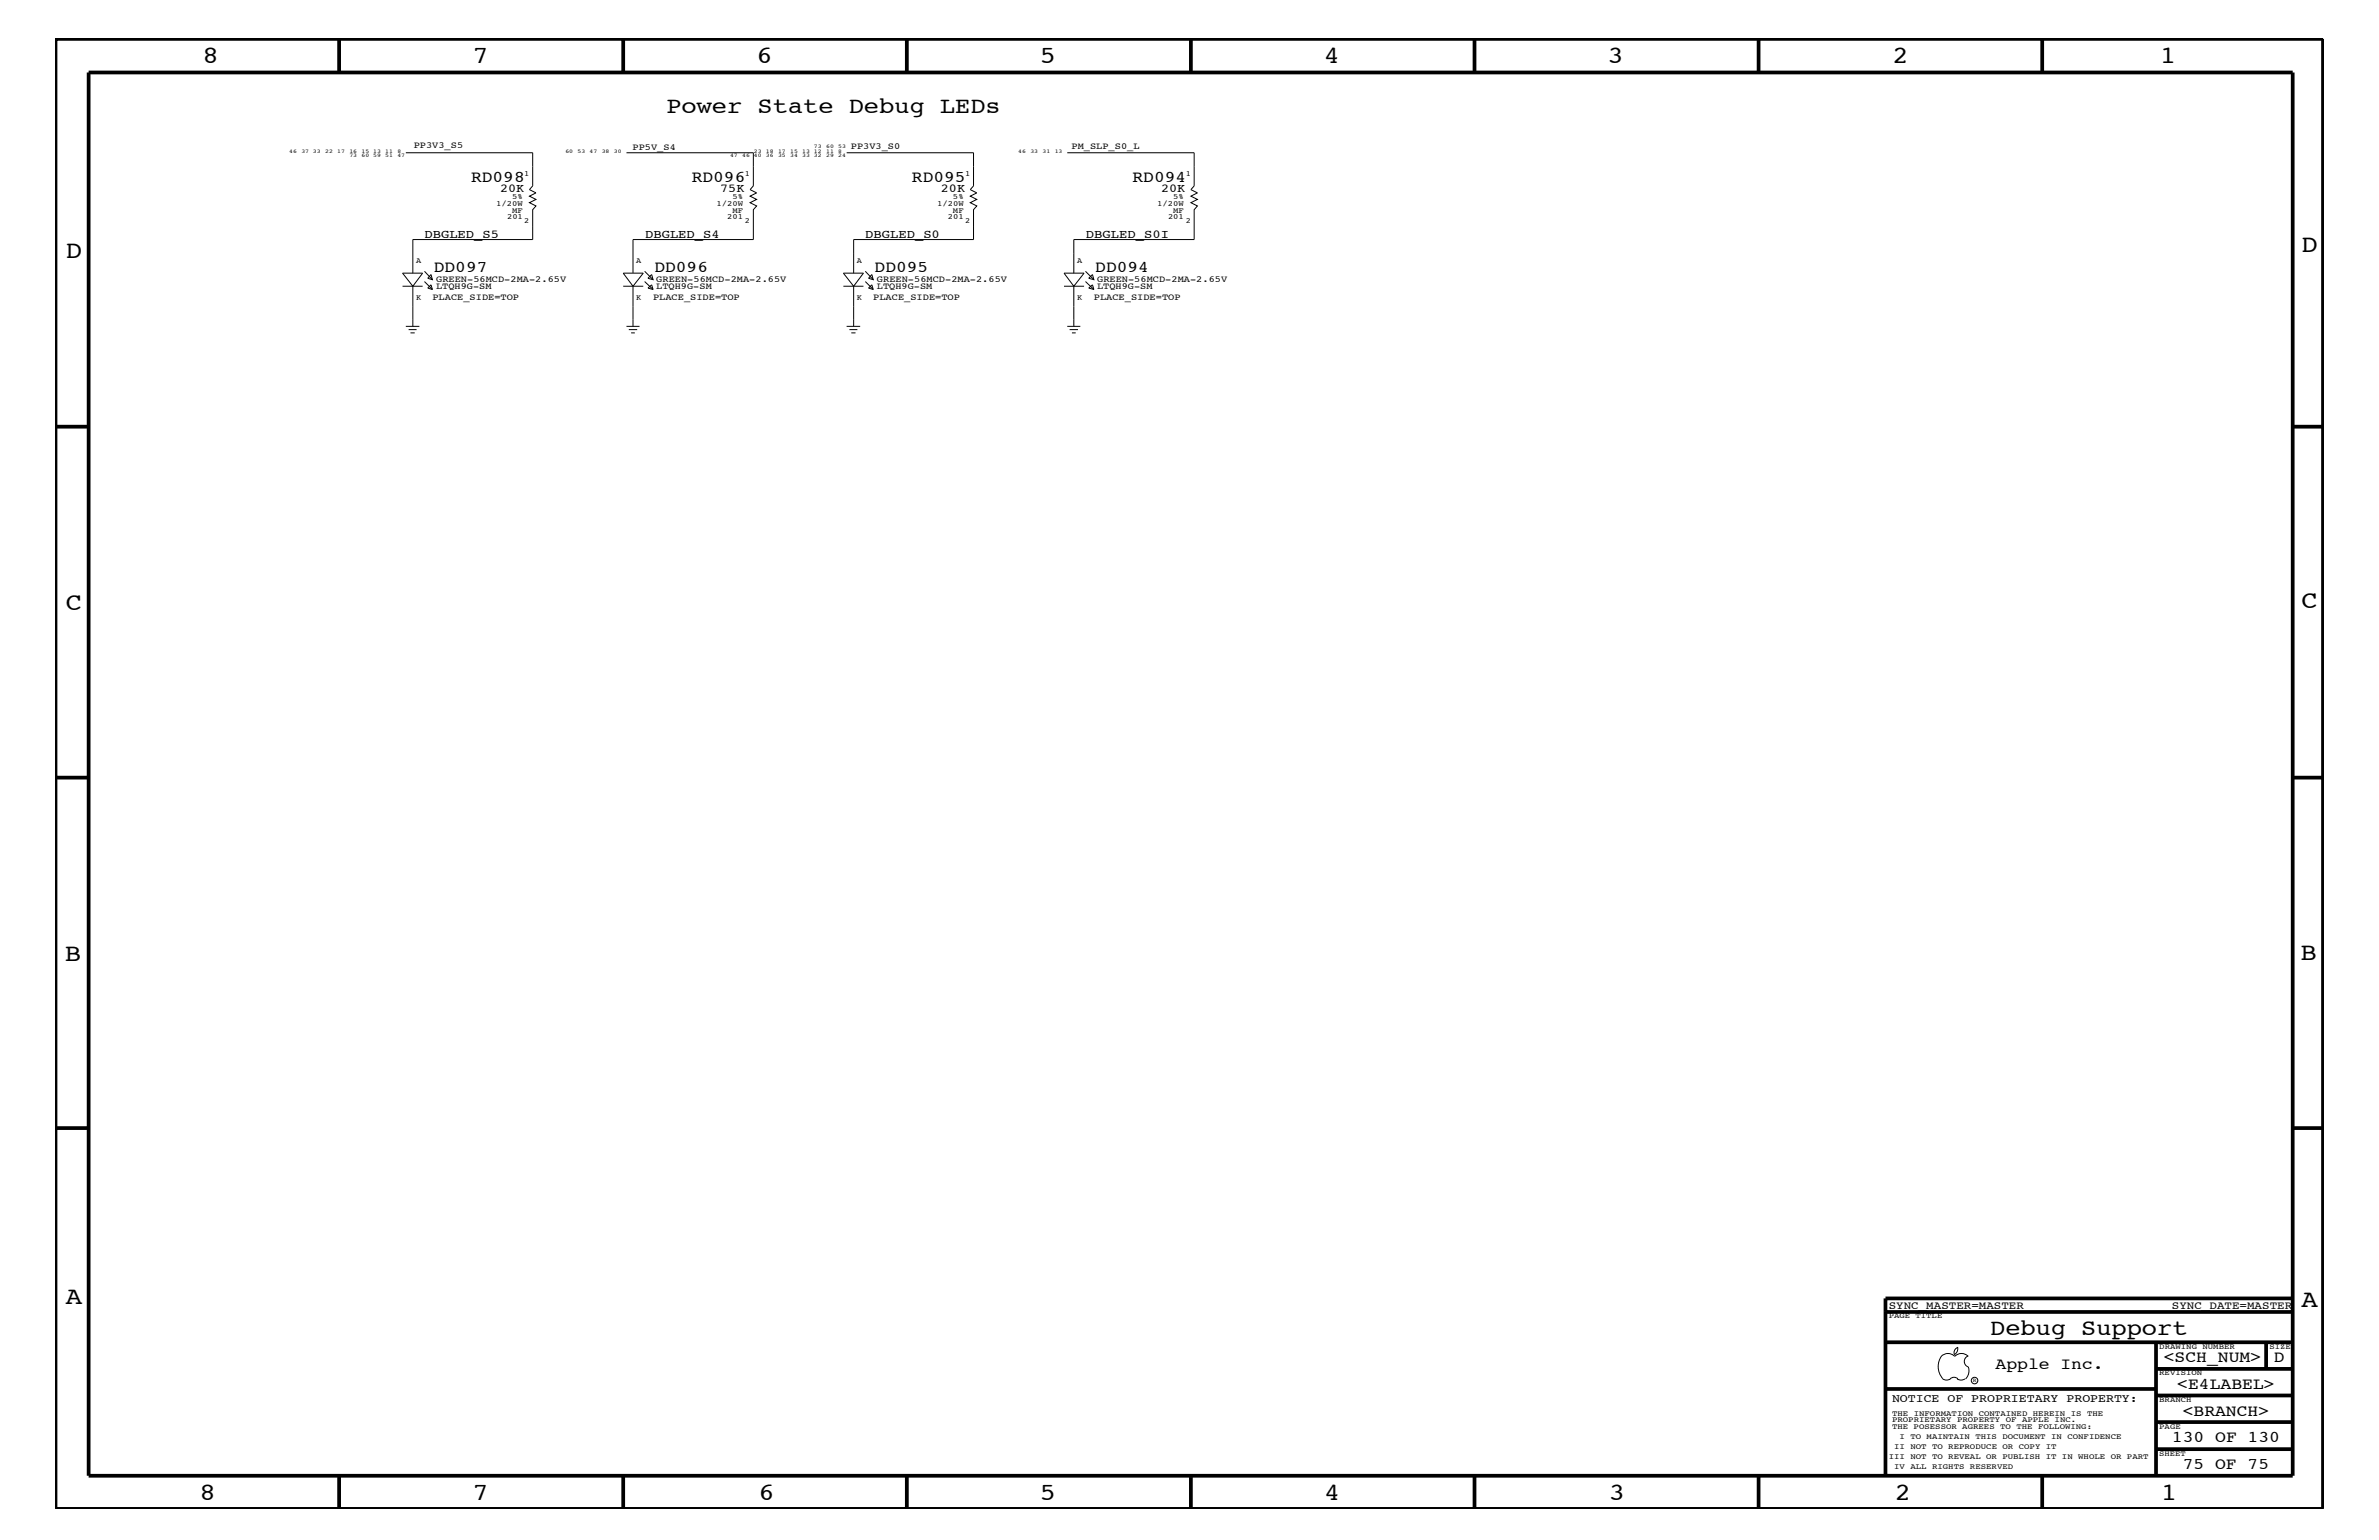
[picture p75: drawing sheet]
<svg xmlns="http://www.w3.org/2000/svg" width="432mm" height="279mm" viewBox="0 0 432 279" stroke-linecap="round" stroke-linejoin="round" font-family="sans-serif">
<defs><g id="words">
<g font-size="4.5">
<text x="36.7" y="11.5">8</text>
<text x="85.8" y="11.5">7</text>
<text x="137.3" y="11.5">6</text>
<text x="188.7" y="11.5">5</text>
<text x="240.3" y="11.5">4</text>
<text x="291.8" y="11.5">3</text>
<text x="343.5" y="11.5">2</text>
<text x="392" y="11.5">1</text>
<text x="11.9" y="46.8">D</text>
<text x="417.7" y="45.7">D</text>
<text x="11.9" y="110.6">C</text>
<text x="417.7" y="110.4">C</text>
<text x="11.8" y="174.3">B</text>
<text x="417.6" y="174.2">B</text>
<text x="11.9" y="236.7">A</text>
<text x="417.7" y="237.1">A</text>
<text x="36.2" y="272.1">8</text>
<text x="85.8" y="272.1">7</text>
<text x="137.7" y="272.1">6</text>
<text x="188.7" y="272.1">5</text>
<text x="240.4" y="272.1">4</text>
<text x="292" y="272.1">3</text>
<text x="343.9" y="272.1">2</text>
<text x="392.2" y="272.1">1</text>
</g>
<g font-size="4.1">
<text x="120.9" y="20.4">Power State Debug LEDs</text>
<text x="361.2" y="242.3">Debug Support</text>
</g>
<g font-size="3">
<text x="85.5" y="33">RD098</text>
<text x="125.6" y="33">RD096</text>
<text x="165.5" y="33">RD095</text>
<text x="205.6" y="33">RD094</text>
<text x="78.7" y="49.4">DD097</text>
<text x="118.8" y="49.4">DD096</text>
<text x="158.7" y="49.4">DD095</text>
<text x="198.8" y="49.4">DD094</text>
<text x="362.2" y="248.4">Apple Inc.</text>
<text x="392.7" y="247.1">&lt;SCH_NUM&gt;</text>
<text x="395.2" y="252">&lt;E4LABEL&gt;</text>
<text x="412.7" y="247.1">D</text>
<text x="396.2" y="256.8">&lt;BRANCH&gt;</text>
<text x="394.2" y="261.6">130 OF 130</text>
<text x="396.2" y="266.6">75 OF 75</text>
</g>
<g font-size="2.2">
<text x="90.8" y="34.8">20K</text>
<text x="130.7" y="34.8">75K</text>
<text x="170.8" y="34.8">20K</text>
<text x="210.7" y="34.8">20K</text>
<text x="77" y="43.2">DBGLED_S5</text>
<text x="117.1" y="43.2">DBGLED_S4</text>
<text x="157.1" y="43.2">DBGLED_S0</text>
<text x="197.1" y="43.2">DBGLED_S0I</text>
</g>
<text font-size="2.1" x="343.4" y="254.4">NOTICE OF PROPRIETARY PROPERTY:</text>
<g font-size="2">
<text x="342.8" y="237.4">SYNC_MASTER=MASTER</text>
<text x="394.2" y="237.4">SYNC_DATE=MASTER</text>
</g>
<g font-size="1.7">
<text x="75.1" y="26.8">PP3V3_S5</text>
<text x="114.8" y="27.3">PP5V_S4</text>
<text x="154.4" y="27">PP3V3_S0</text>
<text x="194.5" y="27">PM_SLP_S0_L</text>
<text x="79.2" y="51.1">GREEN-56MCD-2MA-2.65V</text>
<text x="79.2" y="52.5">LTQH9G-SM</text>
<text x="119.1" y="52.5">LTQH9G-SM</text>
<text x="119.1" y="51.1">GREEN-56MCD-2MA-2.65V</text>
<text x="159.2" y="52.5">LTQH9G-SM</text>
<text x="159.2" y="51.1">GREEN-56MCD-2MA-2.65V</text>
<text x="199.1" y="51.1">GREEN-56MCD-2MA-2.65V</text>
<text x="199.1" y="52.5">LTQH9G-SM</text>
<text x="78.5" y="54.4">PLACE_SIDE=TOP</text>
<text x="118.5" y="54.4">PLACE_SIDE=TOP</text>
<text x="158.5" y="54.4">PLACE_SIDE=TOP</text>
<text x="198.5" y="54.4">PLACE_SIDE=TOP</text>
</g>
<g font-size="1.4">
<text x="95.2" y="31.9">1</text>
<text x="135.2" y="31.9">1</text>
<text x="175.2" y="31.9">1</text>
<text x="215.2" y="31.9">1</text>
<text x="90.1" y="37.4">1/20W</text>
<text x="92" y="39.8">201</text>
<text x="93" y="38.6">MF</text>
<text x="93" y="36.2">5%</text>
<text x="95.2" y="40.4">2</text>
<text x="130" y="37.4">1/20W</text>
<text x="132" y="39.8">201</text>
<text x="132.9" y="36.2">5%</text>
<text x="132.9" y="38.6">MF</text>
<text x="135.2" y="40.4">2</text>
<text x="170.1" y="37.4">1/20W</text>
<text x="172" y="39.8">201</text>
<text x="173" y="36.2">5%</text>
<text x="173" y="38.6">MF</text>
<text x="175.2" y="40.4">2</text>
<text x="210.1" y="37.4">1/20W</text>
<text x="212" y="39.8">201</text>
<text x="212.9" y="38.6">MF</text>
<text x="212.9" y="36.2">5%</text>
<text x="215.2" y="40.4">2</text>
<text x="75.5" y="47.7">A</text>
<text x="115.5" y="47.7">A</text>
<text x="155.5" y="47.7">A</text>
<text x="195.5" y="47.7">A</text>
<text x="75.5" y="54.4">K</text>
<text x="115.5" y="54.4">K</text>
<text x="155.5" y="54.4">K</text>
<text x="195.5" y="54.4">K</text>
<text x="342.8" y="239.2">PAGE TITLE</text>
<text x="391.9" y="244.7">DRAWING NUMBER</text>
<text x="411.9" y="244.7">SIZE</text>
<text x="391.9" y="249.5">REVISION</text>
<text x="343.4" y="256.8">THE INFORMATION CONTAINED HEREIN IS THE</text>
<text x="391.9" y="254.4">BRANCH</text>
<text x="343.4" y="258">PROPRIETARY PROPERTY OF APPLE INC.</text>
<text x="343.4" y="259.3">THE POSESSOR AGREES TO THE FOLLOWING:</text>
<text x="343.8" y="262.9">II NOT TO REPRODUCE OR COPY IT</text>
<text x="344.8" y="261.1">I TO MAINTAIN THIS DOCUMENT IN CONFIDENCE</text>
<text x="391.9" y="259.3">PAGE</text>
<text x="342.8" y="264.7">III NOT TO REVEAL OR PUBLISH IT IN WHOLE OR PART</text>
<text x="343.8" y="266.6">IV ALL RIGHTS RESERVED</text>
<text x="391.9" y="264.1">SHEET</text>
</g>
<g font-size="1">
<text x="52.5" y="27.7">46</text>
<text x="54.7" y="27.7">37 33</text>
<text x="59" y="27.7">22</text>
<text x="61.2" y="27.7">17</text>
<text x="63.4" y="27.7">16</text>
<text x="63.4" y="28.6">73</text>
<text x="65.6" y="27.7">15 13</text>
<text x="65.6" y="28.6">60 59</text>
<text x="69.9" y="27.7">11</text>
<text x="69.9" y="28.6">51</text>
<text x="72.1" y="27.7">8</text>
<text x="72.1" y="28.6">47</text>
<text x="102.6" y="27.7">60</text>
<text x="104.8" y="27.7">53</text>
<text x="107" y="27.7">47</text>
<text x="109.2" y="27.7">38</text>
<text x="111.4" y="27.7">30</text>
<text x="132.5" y="28.6">47</text>
<text x="134.7" y="28.6">46</text>
<text x="136.8" y="27.7">23</text>
<text x="136.8" y="28.6">40</text>
<text x="139" y="27.7">18</text>
<text x="139" y="28.6">36</text>
<text x="141.2" y="27.7">17</text>
<text x="141.2" y="28.6">35</text>
<text x="143.4" y="27.7">15</text>
<text x="143.4" y="28.6">34</text>
<text x="145.6" y="27.7">13 12</text>
<text x="145.6" y="28.6">33 32</text>
<text x="147.7" y="26.9">73</text>
<text x="149.9" y="27.7">11</text>
<text x="149.9" y="28.6">29</text>
<text x="149.9" y="26.9">60</text>
<text x="152.1" y="27.7">8</text>
<text x="152.1" y="28.6">24</text>
<text x="152.1" y="26.9">53</text>
<text x="184.8" y="27.7">46</text>
<text x="187" y="27.7">33</text>
<text x="189.2" y="27.7">31</text>
<text x="191.4" y="27.7">13</text>
<text x="358.1" y="250.7">R</text>
</g>
</g></defs>
<g fill="none" stroke="#000" stroke-width=".18">
<path d="M73.7 27.7h23v6l-.6 .7 1.2 .6-1.2 .6 1.2 .6-1.2 .6 1.2 .6-.6 .6v5.5h-21.8v6.1M113.7 27.7h23v6l-.6 .7 1.2 .6-1.2 .6 1.2 .6-1.2 .6 1.2 .6-.6 .6v5.5h-21.8v6.1M153.7 27.7h23v6l-.6 .7 1.2 .6-1.2 .6 1.2 .6-1.2 .6 1.2 .6-.6 .6v5.5h-21.8v6.1M193.7 27.7h23v6l-.5 .7 1.1 .6-1.1 .6 1.1 .6-1.1 .6 1.1 .6-.6 .6v5.5h-21.8v6.1M73.1 51.9h3.6M73.7 59.2h2.4M74.2 59.8h1.4M74.9 51.9l1.8-2.3h-3.6l1.8 2.3v7.3M77 51.1l1.5 1.4M77 49.2l1.5 1.5M77.6 52.3l.6-.6 .3 .8zM78.2 49.8l.3 .9-.9-.2z"/>
<path d="M113.1 51.9h3.7M113.7 59.2h2.4M114.1 59.8h1.6M114.9 51.9l1.9-2.3h-3.7l1.8 2.3v7.3M117 51.1l1.5 1.4M117 49.2l1.5 1.5M117.6 52.3l.7-.6 .2 .8zM118.3 49.8l.2 .9-.9-.2zM153.1 51.9h3.6M153.7 59.2h2.4M154.2 59.8h1.4M154.9 51.9l1.8-2.3h-3.6l1.8 2.3v7.3"/>
<path d="M157.1 51.1l1.4 1.4M157.1 49.2l1.4 1.5M157.6 52.3l.6-.6 .3 .8zM158.2 49.8l.3 .9-.9-.2zM193.1 51.9h3.7M193.7 59.2h2.4M194.1 59.8h1.6M194.9 51.9l1.9-2.3h-3.7l1.8 2.3v7.3M197 51.1l1.5 1.4M197 49.2l1.5 1.5M197.6 52.3l.7-.6 .2 .8zM198.3 49.8l.2 .9-.9-.2z"/>
<path d="M74.5 60.4h.8M114.6 60.4h.6M154.5 60.4h.8M194.6 60.4h.6M352.3 246.1a1.72 1.72 0 0 1 2.5 0 1.69 1.69 0 0 1 2.4 0M352.4 246a3.2 3.2 0 0 0 .4 4.3l.8 .1 .4-.2M354 250.2l.7-.3 .7 .3M355.2 250.2l.7 .2 .7-.2M355.3 244.4v.3a1.18 1.18 0 0 1-.6 1.1M355.4 244.4a.99 .99 0 0 0-.6 1.4M357.2 246a1.04 1.04 0 0 0-.7 1 1.04 1.04 0 0 0 .7 1M357.3 248l.1 .7a2.11 2.11 0 0 1-.6 1.5"/>
<circle cx="358.4" cy="250.5" r=".59"/>
</g>
<g fill="none" stroke="#000" stroke-width=".68" stroke-linecap="butt">
<path d="M10.1 7.1h411.5v266.7h-411.5zM16.1 13.2h400v254.5h-400zM61.6 7.1v6.1M113.1 7.1v6.1M164.6 7.1v6.1M216.2 7.1v6.1M267.6 7.1v6.1M319.2 7.1v6.1M370.7 7.1v6.1M10.1 77.4h6M416.1 77.4h5.5M10.1 141.1h6"/>
<path d="M416.1 141.1h5.5M10.1 204.7h6M416.1 204.7h5.5M342.2 238h73.9M416.1 235.6h-73.9v32.1M342.2 243.5h73.9M342.2 252h49.1M391.3 258h24.8M391.3 253.2h24.8M391.3 248.4h24.8M391.3 243.5v24.2M411.3 243.5v4.9"/>
<path d="M61.6 267.7v6.1M113.1 267.7v6.1M164.6 267.7v6.1M216.2 268v5.8M267.6 267.7v6.1M319.2 267.7v6.1M370.7 267.7v6.1M391.3 262.9h24.8"/>
</g>
<use href="#words"/>
</svg>
